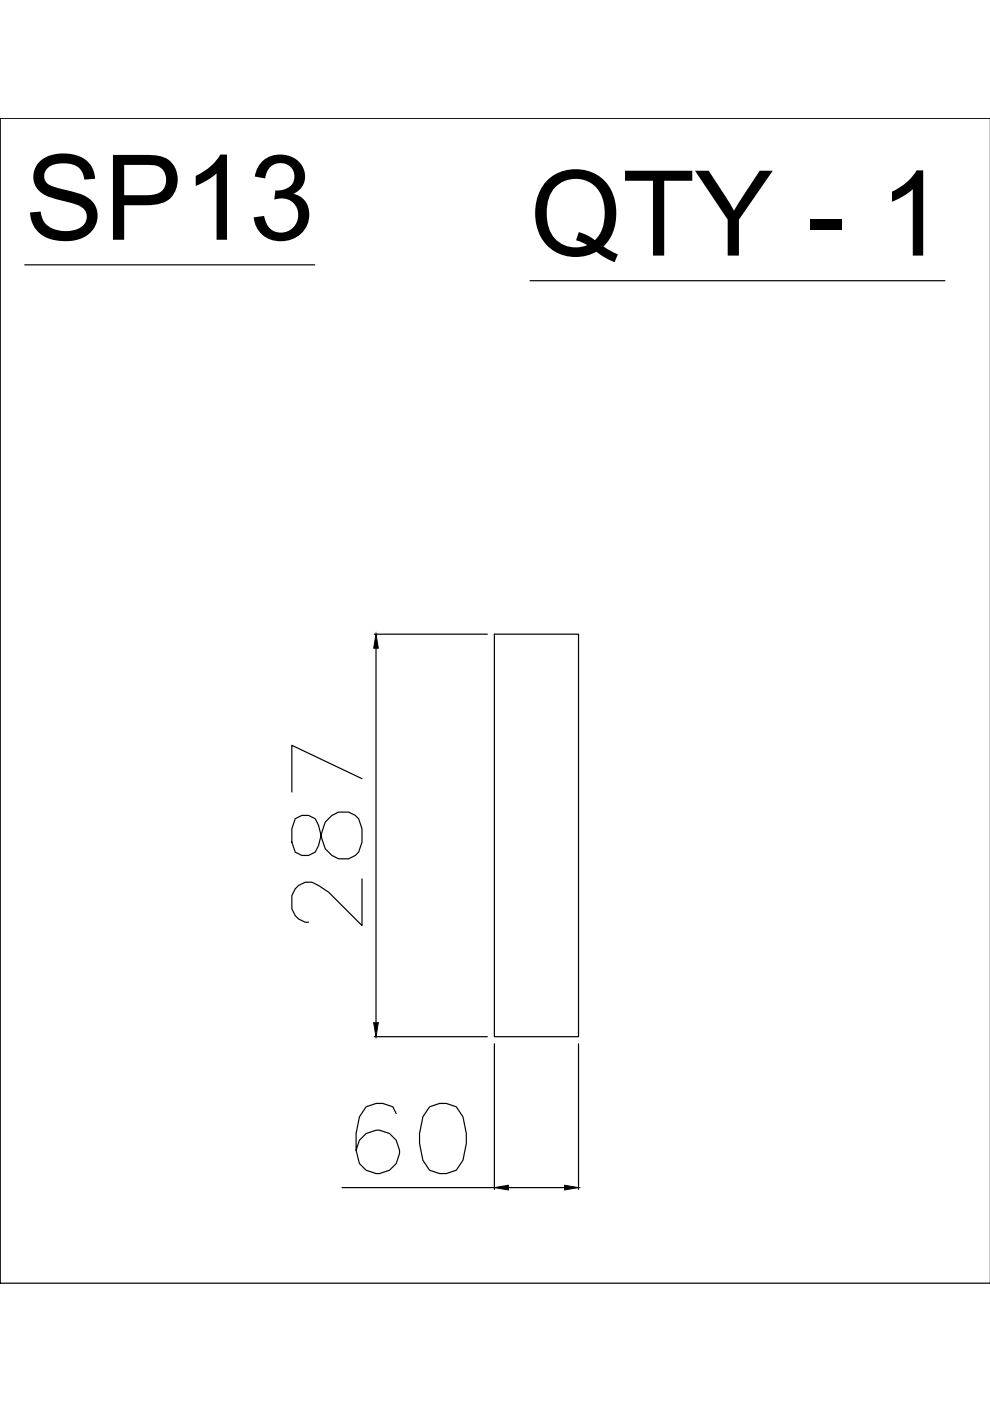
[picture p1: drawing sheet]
<svg xmlns="http://www.w3.org/2000/svg" width="210mm" height="297mm" viewBox="0 0 210 297" stroke-linecap="round" stroke-linejoin="round" font-family="sans-serif">
<defs><g id="words">
<g font-size="25.1">
<text x="5.2" y="50.8">SP13</text>
<text x="112.4" y="54.2">QTY - 1</text>
</g>
</g></defs>
<!-- layer: 0 -->
<g fill="none" stroke="#000" stroke-width=".25">
<path d="M0 25h.1M0 25h210h-210v247.1M0 25v247.1M5.2 56.2h61.5M112.4 59.5h87.9M79.4 134.5h23.9M79.7 137.4v79.4M104.8 134.5h17.9v85.3h-17.9zM62.6 173.6l-.7 2.1v2.8l.7 2.2a3 3 0 0 0 4.9-1.4l.8-2.9a4.8 4.8 0 0 1 5.6-4.2l1.4 .7 .7 .7 .8 2.1v2.8l-.8 2.2a4 4 0 0 1-5.6 .7l-1.4-1.4-1.5-5a3 3 0 0 0-4.9-1.4zM76.8 165.1l-14.9-7.1v9.9M76.8 186.3v9.9l-7.1-7-2.2-1.5a3.5 3.5 0 0 0-5.6 2.2v2.8a3.7 3.7 0 0 0 3.5 2.8M79.4 219.8h23.9"/>
<path d="M84 236.1l-.7-1.4-2.1-.7h-1.4l-2.2 .7-1.4 2.1-.7 3.5v3.6l.7 2.8a4.6 4.6 0 0 0 7.5 .5 4.6 4.6 0 0 0-1.9-7.3 4.6 4.6 0 0 0-6.3 4M91.1 234.7l2.1-.7h1.4l2.1 .7 1.5 2.1 .7 3.5v2.2l-.7 3.5-1.5 2.1-2.1 .7h-1.4l-2.1-.7-1.4-2.1-.7-3.5v-2.2l.7-3.5zM104.8 221.3v30.9M122.7 221.3v30.9M72.5 251.8h32.3M107.8 251.8h11.9M0 272.1h210"/>
</g>
<path d="M79.7 134.5l.5 2.9h-1zM79.2 216.8h1l-.5 3zM104.8 251.8l3-.5v1zM119.7 251.3l3 .5-3 .5z" fill="#000" stroke="#000" stroke-width=".21"/>
<use href="#words"/>
</svg>
